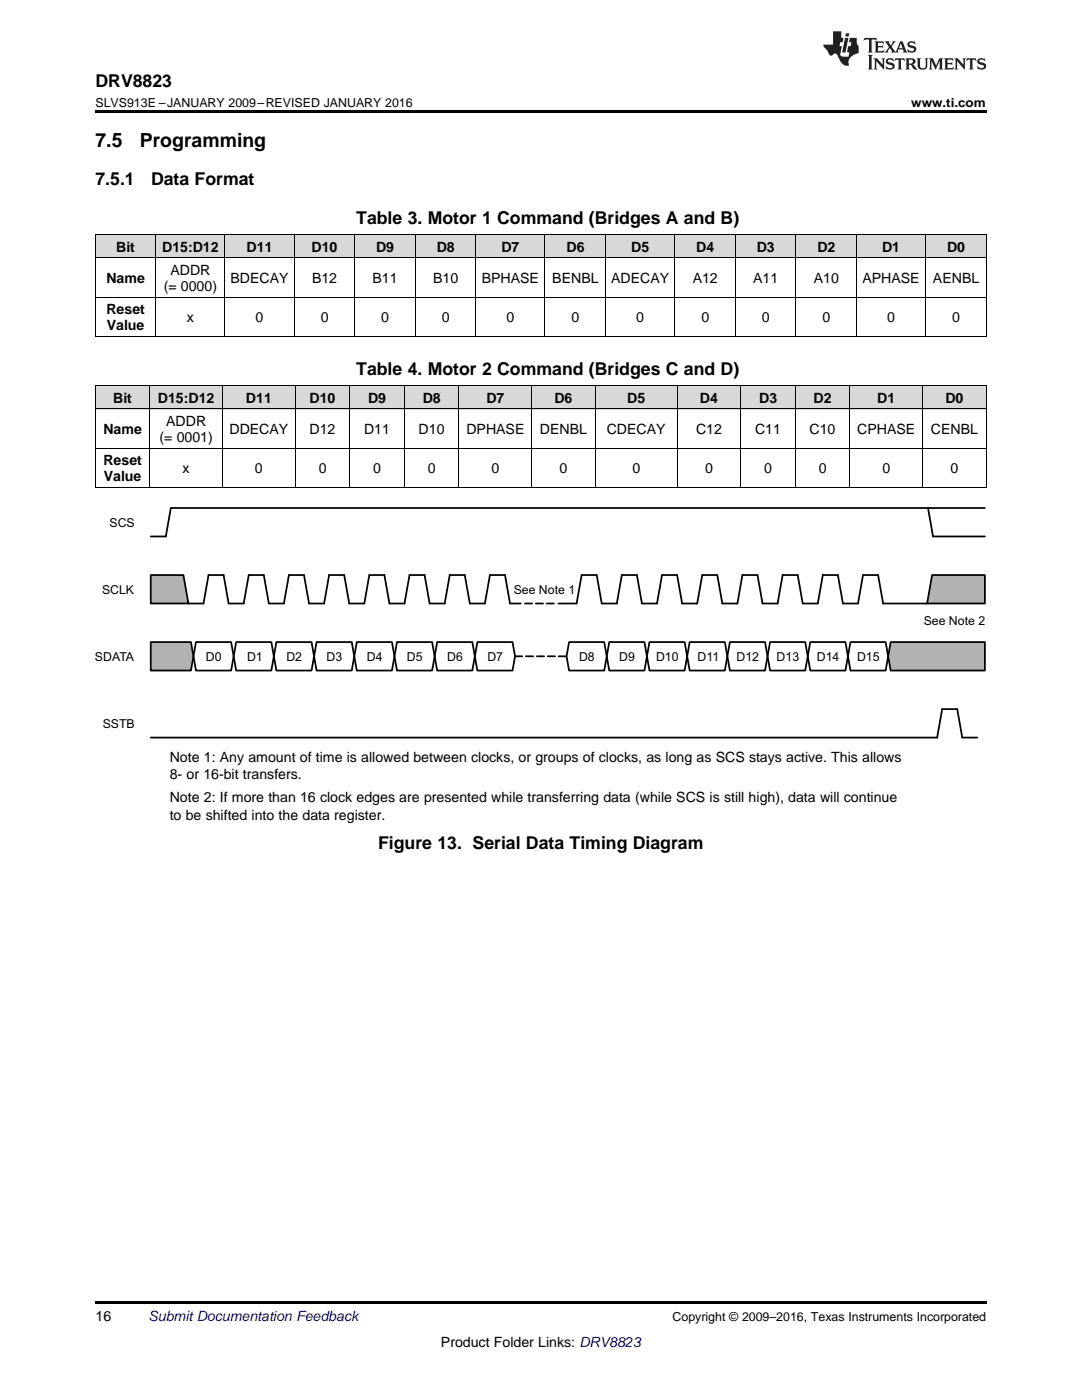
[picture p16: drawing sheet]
<svg xmlns="http://www.w3.org/2000/svg" width="216mm" height="279mm" viewBox="0 0 216 279" stroke-linecap="round" stroke-linejoin="round" font-family="sans-serif">
<defs><g id="words">
<g font-size="3.9">
<text x="19" y="29.3">7.5</text>
<text x="27.9" y="29.3">Programming</text>
</g>
<g font-size="3.5">
<text x="19" y="17.3">DRV8823</text>
<text x="19" y="37">7.5.1</text>
<text x="30.1" y="37">Data Format</text>
<text x="71.1" y="44.7">Table 3. Motor 1 Command (Bridges A and B)</text>
<text x="71.1" y="74.9">Table 4. Motor 2 Command (Bridges C and D)</text>
<text x="75.5" y="169.4">Figure 13. Serial Data Timing Diagram</text>
</g>
<g font-size="2.8">
<text x="23.2" y="50.2">Bit</text>
<text x="32.3" y="50.2">D15:D12</text>
<text x="49.2" y="50.2">D11</text>
<text x="62.2" y="50.2">D10</text>
<text x="75" y="50.2">D9</text>
<text x="87.1" y="50.2">D8</text>
<text x="100" y="50.2">D7</text>
<text x="113" y="50.2">D6</text>
<text x="125.9" y="50.2">D5</text>
<text x="138.9" y="50.2">D4</text>
<text x="151" y="50.2">D3</text>
<text x="163.1" y="50.2">D2</text>
<text x="176" y="50.2">D1</text>
<text x="189" y="50.2">D0</text>
<text x="21.2" y="56.5">Name</text>
<text x="32.7" y="58.1">(= 0000)</text>
<text x="34" y="54.9">ADDR</text>
<text x="46" y="56.5">BDECAY</text>
<text x="62.3" y="56.5">B12</text>
<text x="74.3" y="56.5">B11</text>
<text x="86.4" y="56.5">B10</text>
<text x="96.1" y="56.5">BPHASE</text>
<text x="110.2" y="56.5">BENBL</text>
<text x="122" y="56.5">ADECAY</text>
<text x="138.2" y="56.5">A12</text>
<text x="150.3" y="56.5">A11</text>
<text x="162.4" y="56.5">A10</text>
<text x="172.1" y="56.5">APHASE</text>
<text x="186.2" y="56.5">AENBL</text>
<text x="21.2" y="62.7">Reset</text>
<text x="21.3" y="65.9">Value</text>
<text x="37.3" y="64.3">x</text>
<text x="51" y="64.3">0</text>
<text x="64" y="64.3">0</text>
<text x="76.1" y="64.3">0</text>
<text x="88.2" y="64.3">0</text>
<text x="101.1" y="64.3">0</text>
<text x="114.1" y="64.3">0</text>
<text x="127" y="64.3">0</text>
<text x="139.9" y="64.3">0</text>
<text x="152" y="64.3">0</text>
<text x="164.1" y="64.3">0</text>
<text x="177" y="64.3">0</text>
<text x="190" y="64.3">0</text>
<text x="22.6" y="80.4">Bit</text>
<text x="31.5" y="80.4">D15:D12</text>
<text x="49.1" y="80.4">D11</text>
<text x="61.8" y="80.4">D10</text>
<text x="73.4" y="80.4">D9</text>
<text x="84.3" y="80.4">D8</text>
<text x="97" y="80.4">D7</text>
<text x="110.6" y="80.4">D6</text>
<text x="125.2" y="80.4">D5</text>
<text x="139.7" y="80.4">D4</text>
<text x="151.5" y="80.4">D3</text>
<text x="162.3" y="80.4">D2</text>
<text x="175" y="80.4">D1</text>
<text x="188.6" y="80.4">D0</text>
<text x="20.6" y="86.6">Name</text>
<text x="31.8" y="88.2">(= 0001)</text>
<text x="33.2" y="85.1">ADDR</text>
<text x="45.8" y="86.6">DDECAY</text>
<text x="61.8" y="86.6">D12</text>
<text x="72.6" y="86.6">D11</text>
<text x="83.5" y="86.6">D10</text>
<text x="93.1" y="86.6">DPHASE</text>
<text x="107.7" y="86.6">DENBL</text>
<text x="121.1" y="86.6">CDECAY</text>
<text x="138.9" y="86.6">C12</text>
<text x="150.7" y="86.6">C11</text>
<text x="161.5" y="86.6">C10</text>
<text x="171.1" y="86.6">CPHASE</text>
<text x="185.7" y="86.6">CENBL</text>
<text x="20.6" y="92.9">Reset</text>
<text x="36.4" y="94.5">x</text>
<text x="50.9" y="94.5">0</text>
<text x="63.6" y="94.5">0</text>
<text x="74.5" y="94.5">0</text>
<text x="85.4" y="94.5">0</text>
<text x="98.1" y="94.5">0</text>
<text x="111.7" y="94.5">0</text>
<text x="126.2" y="94.5">0</text>
<text x="140.7" y="94.5">0</text>
<text x="152.5" y="94.5">0</text>
<text x="163.4" y="94.5">0</text>
<text x="176.1" y="94.5">0</text>
<text x="189.7" y="94.5">0</text>
<text x="20.7" y="96.1">Value</text>
<text x="33.9" y="152">Note 1: Any amount of time is allowed between clocks, or groups of clocks, as long as SCS stays active. This allows</text>
<text x="33.9" y="155.5">8- or 16-bit transfers.</text>
<text x="33.9" y="160.1">Note 2: If more than 16 clock edges are presented while transferring data (while SCS is still high), data will continue</text>
<text x="33.9" y="163.6">to be shifted into the data register.</text>
<text x="19" y="263.6">16</text>
<text x="88" y="268.9">Product Folder Links: DRV8823</text>
</g>
<text font-size="2.8" fill="#0000c8" x="29.6" y="263.6">Submit Documentation Feedback</text>
<g font-size="2.5">
<text x="19" y="21.4">SLVS913E –JANUARY 2009–REVISED JANUARY 2016</text>
<text x="181.8" y="21.4">www.ti.com</text>
<text x="21.9" y="105.1">SCS</text>
<text x="20.4" y="118.5">SCLK</text>
<text x="102.5" y="118.5">See Note 1</text>
<text x="184.3" y="124.7">See Note 2</text>
<text x="18.9" y="131.9">SDATA</text>
<text x="41.1" y="131.8">D0</text>
<text x="49.3" y="131.9">D1</text>
<text x="57.2" y="131.9">D2</text>
<text x="65.2" y="131.8">D3</text>
<text x="73.2" y="131.9">D4</text>
<text x="81.2" y="131.8">D5</text>
<text x="89.2" y="131.8">D6</text>
<text x="97.2" y="131.9">D7</text>
<text x="115.5" y="131.8">D8</text>
<text x="123.6" y="131.8">D9</text>
<text x="130.9" y="131.8">D10</text>
<text x="139.2" y="131.9">D11</text>
<text x="147" y="131.9">D12</text>
<text x="155" y="131.8">D13</text>
<text x="163" y="131.9">D14</text>
<text x="171" y="131.8">D15</text>
<text x="20.5" y="145.2">SSTB</text>
<text x="134.2" y="263.6">Copyright © 2009–2016, Texas Instruments Incorporated</text>
</g>
</g></defs>
<g fill="#d8d8d8">
<path d="M19 77h10.9v4.7h-10.9z"/>
<path d="M29.9 77h14.5v4.7h-14.5z"/>
<path d="M44.4 77h14.5v4.7h-14.5z"/>
<path d="M58.9 77h10.9v4.7h-10.9z"/>
<path d="M69.8 77h10.9v4.7h-10.9z"/>
<path d="M80.7 77h10.9v4.7h-10.9z"/>
<path d="M91.6 77h14.5v4.7h-14.5z"/>
<path d="M106.1 77h12.7v4.7h-12.7z"/>
<path d="M118.8 77h16.3v4.7h-16.3z"/>
<path d="M135.1 77h12.7v4.7h-12.7z"/>
<path d="M147.8 77h10.9v4.7h-10.9z"/>
<path d="M158.7 77h10.9v4.7h-10.9z"/>
<path d="M169.6 77h14.5v4.7h-14.5z"/>
<path d="M184.1 77h12.7v4.7h-12.7z"/>
<path d="M19 46.8h12.1v4.7h-12.1z"/>
<path d="M31.1 46.8h13.8v4.7h-13.8z"/>
<path d="M44.9 46.8h13.8v4.7h-13.8z"/>
<path d="M58.7 46.8h12.1v4.7h-12.1z"/>
<path d="M70.8 46.8h12.1v4.7h-12.1z"/>
<path d="M82.9 46.8h12.1v4.7h-12.1z"/>
<path d="M95 46.8h13.8v4.7h-13.8z"/>
<path d="M108.8 46.8h12.1v4.7h-12.1z"/>
<path d="M120.9 46.8h13.8v4.7h-13.8z"/>
<path d="M134.7 46.8h12.1v4.7h-12.1z"/>
<path d="M146.8 46.8h12.1v4.7h-12.1z"/>
<path d="M158.9 46.8h12v4.7h-12z"/>
<path d="M170.9 46.8h13.8v4.7h-13.8z"/>
<path d="M184.7 46.8h12.1v4.7h-12.1z"/>
</g>
<path d="M19 259.7h177.8v.5h-177.8z" fill="#000"/>
<g fill="none" stroke="#000" stroke-width=".35">
<path d="M41.6 114.8l-1 5.6M49.6 114.8l-1 5.6M57.7 114.8l-1.1 5.6M65.7 114.8l-1 5.6M73.7 114.8l-1 5.6M81.7 114.8l-1 5.6M89.7 114.8l-1 5.6M97.8 114.8l-1 5.6M116.1 114.8l-1 5.6M124.1 114.8l-1 5.6M132.1 114.8l-1 5.6M140.1 114.8l-1 5.6"/>
<path d="M148.1 114.8l-1 5.6M156.2 114.8l-1 5.6M164.2 114.8l-1 5.6M172.2 114.8l-1 5.6M196.5 101.4h-162.4l-1 5.7h-3M176.2 120.4h8.8M188 141.5l-1 5.7M192 147.2h3"/>
</g>
<path d="M186 114.8h10.5v5.6h-11.5z" fill-rule="evenodd" fill="#b2b2b2"/>
<path d="M44.6 114.8l1 5.6M60.7 114.8l1 5.6M76.7 114.8l1 5.6M92.7 114.8l1 5.6M119.1 114.8l1 5.6M135.1 114.8l1 5.6M151.2 114.8l1 5.6M167.2 114.8l1 5.6M186 114.8h10.5v5.6h-11.5z" fill="none" stroke="#000" stroke-width=".35"/>
<path d="M30.1 114.8h6.5l1 5.6h-7.5z" fill-rule="evenodd" fill="#b2b2b2"/>
<g fill="none" stroke="#000" stroke-width=".35">
<path d="M30.1 114.8h6.5l1 5.6h-7.5zM41.6 114.8h3M49.6 114.8h3l1 5.6h3M57.7 114.8h3M65.7 114.8h3l1 5.6h3M73.7 114.8h3M81.7 114.8h3l1 5.6h3M89.7 114.8h3M97.8 114.8h3l1 5.6M116.1 114.8h3M124.1 114.8h3l1 5.6h3M132.1 114.8h3"/>
<path d="M140.1 114.8h3l1 5.6h3M148.1 114.8h3.1M156.2 114.8h3l1 5.6h3M164.2 114.8h3M172.2 114.8h3l1 5.6M185.2 101.4l1 5.7h10.3M45.6 120.4h3M61.7 120.4h3M77.7 120.4h3M93.7 120.4h3.1M120.1 120.4h3M136.1 120.4h3"/>
<path d="M152.2 120.4h3M168.2 120.4h3M30.1 147.2h156.9M188 141.5h3l1 5.7"/>
</g>
<path d="M30.1 128.1h8l.5 2.9-.5 2.8h-8z" fill-rule="evenodd" fill="#b2b2b2"/>
<g fill="none" stroke="#000" stroke-width=".35">
<path d="M30.1 128.1h8l.5 2.9-.5 2.8h-8zM39.1 128.1h7l.5 2.9-.5 2.8h-7l-.5-2.8zM47.1 128.1h7l.5 2.9-.5 2.8h-7l-.5-2.8zM55.1 128.1h7.1l.5 2.9-.5 2.8h-7.1l-.5-2.8zM63.2 128.1h7l.5 2.9-.5 2.8h-7l-.5-2.8zM71.2 128.1h7l.5 2.9-.5 2.8h-7l-.5-2.8zM79.2 128.1h7l.5 2.9-.5 2.8h-7l-.5-2.8zM87.2 128.1h7l.6 2.9-.6 2.8h-7l-.5-2.8zM95.3 128.1h7l.5 2.9-.5 2.8h-7l-.5-2.8zM113.6 128.1h7l.5 2.9-.5 2.8h-7l-.6-2.8zM121.6 128.1h7l.5 2.9-.5 2.8h-7l-.5-2.8zM129.6 128.1h7l.5 2.9-.5 2.8h-7l-.5-2.8z"/>
<path d="M137.6 128.1h7l.5 2.9-.5 2.8h-7l-.5-2.8zM145.6 128.1h7.1l.5 2.9-.5 2.8h-7.1l-.5-2.8zM153.7 128.1h7l.5 2.9-.5 2.8h-7l-.5-2.8zM161.7 128.1h7l.5 2.9-.5 2.8h-7l-.5-2.8zM169.7 128.1h7l.5 2.9-.5 2.8h-7l-.5-2.8z"/>
</g>
<path d="M177.7 128.1h18.8v5.7h-18.8l-.5-2.8z" fill-rule="evenodd" fill="#b2b2b2"/>
<path d="M37.6 120.4h3M101.8 120.4h2.1M111.4 120.4h3.7M177.7 128.1h18.8v5.7h-18.8l-.5-2.8z" fill="none" stroke="#000" stroke-width=".35"/>
<path d="M102.8 131h10.2M104.7 120.4h6.4" fill="none" stroke="#000" stroke-width=".35" stroke-dasharray="1.4 .7"/>
<g fill="#000">
<path d="M19 22h177.8v.5h-177.8zM19 67.1l.2 .1zM44.8 67.1l.1 .1zM58.6 67.1l.1 .1zM70.7 67.1l.1 .1zM82.8 67.1l.1 .1zM94.9 67.1l.1 .1zM108.7 67.1l.1 .1zM120.8 67.1l.1 .1zM134.6 67.1l.1 .1zM146.6 67.1l.2 .1zM158.7 67.1l.2 .1z"/>
<path d="M170.8 67.1l.1 .1zM184.6 67.1l.1 .1zM196.7 67.1l.1 .1zM19 97.3h.2zM44.3 97.3h.1zM58.8 97.3h.1zM69.7 97.3h.1zM80.6 97.3h.1zM91.5 97.3h.1zM106 97.3h.1zM118.7 97.3h.1zM135 97.3h.1z"/>
<path d="M147.7 97.3h.1zM158.6 97.3h.1zM169.5 97.3h.1zM184 97.3h.1zM196.7 97.3h.1z"/>
</g>
<g fill="none" stroke="#000" stroke-width=".2">
<path d="M19 59.3h177.8M19 51.5h177.8M19 46.8h177.8M19.1 46.8v20.4M31.1 46.8v20.4M44.9 46.8v20.4M58.7 46.8v20.4M70.7 46.8v20.4M82.8 46.8v20.4M94.9 46.8v20.4M108.7 46.8v20.4M120.8 46.8v20.4"/>
<path d="M134.6 46.8v20.4M146.7 46.8v20.4M158.8 46.8v20.4M170.9 46.8v20.4M184.7 46.8v20.4M196.8 46.8v20.4M19 77h177.8M19 67.1h177.8M19.1 77v20.3M29.9 77v20.3M44.4 77v20.3M58.9 77v20.3"/>
<path d="M69.8 77v20.3M80.7 77v20.3M91.6 77v20.3M106.1 77v20.3M118.8 77v20.3M135.1 77v20.3M147.8 77v20.3M158.7 77v20.3M169.6 77v20.3M184.1 77v20.3M196.8 77v20.3M19 97.3h177.8"/>
<path d="M19 89.4h177.8M19 81.6h177.8"/>
</g>
<g fill="#231f20">
<path d="M172.5 7.6l-.1 .5 .4-.2h.6v.1v2.1l-.2 .4h.9l-.2-.4v-2.1l.1-.1h.5l.5 .2-.2-.5zM174.5 8.3l.2 .3v1.5l-.2 .4h1.8l.2-.6a1.04 1.04 0 0 1-1.3 .2v-.7h.6l.3 .2v-.6l-.3 .2h-.6v-.6l.8-.1 .4 .3-.2-.5zM176.5 8.3l.9 1.1-.9 1.1h.8l-.2-.2 .4-.7 .5 .7-.2 .2h1.5l-.2-.2 .2-.4h.9l.1 .4-.2 .2h1l-.3-.3-.7-1.9h-.5l-.9 2-.8-1 .9-1h-.8l.1 .3-.4 .5-.3-.6 .1-.2zM179.7 8.6l.4 1h-.7zM181.3 8.4a.63 .63 0 0 0-.2 .7 .63 .63 0 0 0 .6 .4l.6 .2 .1 .2a.75 .75 0 0 1-.7 .4 .75 .75 0 0 1-.6-.5l.1 .7 .1-.1a1.11 1.11 0 0 0 1.5-.6 1.13 1.13 0 0 0-1.2-.8l-.1-.4a1.04 1.04 0 0 1 1.2 .2l-.2-.5-.2 .1-.4-.2zM173.2 10.9l.2 .4v2.2l-.2 .4h1l-.3-.4v-2.2l.3-.4zM174.3 11.6l.3 .4v1.5l-.3 .4h.8l-.2-.4v-1.3l1.5 1.7v-1.9l.2-.4h-.7l.2 .4v.9l-1.1-1.3zM177 11.8a.62 .62 0 0 0-.2 .7 .62 .62 0 0 0 .6 .4l.6 .1 .1 .3a.76 .76 0 0 1-.7 .3 .76 .76 0 0 1-.7-.4l.2 .7 .1-.1a1.11 1.11 0 0 0 1.5-.6 1.13 1.13 0 0 0-1.2-.8l-.1-.4a1.04 1.04 0 0 1 1.2 .2l-.2-.6-.2 .1-.5-.1zM178.7 11.6l-.2 .6a.61 .61 0 0 1 .8-.3v1.6l-.2 .4h.9l-.2-.4v-1.6a.63 .63 0 0 1 .7 .3l-.1-.6zM180.6 11.6l.3 .4v1.5l-.3 .4h1l-.2-.2-.1-.8 .6 .2a.76 .76 0 0 0 1.2 .7l-1-1a.58 .58 0 0 0 .6-.5 .58 .58 0 0 0-.5-.6zM181.4 11.9h.1a.45 .45 0 0 1 .5 .1 .45 .45 0 0 1 .1 .5l-.8 .2zM182.9 11.6l.2 .2a2.17 2.17 0 0 0 .3 1.9 .99 .99 0 0 0 1.6-.6v-1.1l.2-.4h-.7l.2 .2a1.92 1.92 0 0 1-.2 1.8 .6 .6 0 0 1-.9-.5v-1.1l.2-.4zM185.4 11.6l.2 .4v1.5l-.2 .4h.7l-.2-.4v-1.4l.8 1.8 .8-1.8v1.4l-.2 .4h.9l-.2-.4v-1.5l.2-.4h-.8l-.6 1.5-.6-1.5zM188.4 11.6l.2 .4v1.5l-.2 .4h1.8l.1-.6a1.04 1.04 0 0 1-1.2 .1v-.6h.5l.4 .2v-.6l-.4 .2h-.5v-.7h.8l.3 .3-.1-.6zM190.5 11.6l.2 .4v1.5l-.2 .4h.7l-.2-.4v-1.3l1.5 1.7v-1.9l.2-.4h-.7l.2 .4v.9l-1.1-1.3zM192.9 11.6l-.1 .6a.61 .61 0 0 1 .7-.3l.1 1.6-.3 .4h1l-.3-.4 .1-1.6a.63 .63 0 0 1 .7 .3l-.1-.6zM195.2 11.8a.62 .62 0 0 0-.2 .7 .62 .62 0 0 0 .6 .4l.6 .1 .1 .3a.76 .76 0 0 1-.7 .3 .76 .76 0 0 1-.6-.4l.1 .7 .1-.1a1.11 1.11 0 0 0 1.6-.6 1.13 1.13 0 0 0-1.3-.8l-.1-.4a1.04 1.04 0 0 1 1.2 .2l-.1-.6-.2 .1-.5-.1z"/>
<path d="M166.2 6.3v2.6h-1.9v.4l.8 .9a.91 .91 0 0 0 1 .8 .56 .56 0 0 1 .5-.3 .56 .56 0 0 1 .5 .3l.4 .8a1.53 1.53 0 0 0 1.9 1.2 1.54 1.54 0 0 1 1-2.1l.9-.3v-1.4a1.52 1.52 0 0 1-.4-1.6h-1.3l-.2 .8h.5l-.2 .8h-.5l-.1 1v.2l.4 .1-.2 .8a1.93 1.93 0 0 1-1.6-.3l.3-1.8h-.5l.2-.8h.4l.2-.8h-.4v-1.3zM168.6 7.6l-.6 2.9h.7l.6-2.9zM168.8 6.6l-.1 .7h.6l.2-.7z"/>
</g>
<use href="#words"/>
</svg>
